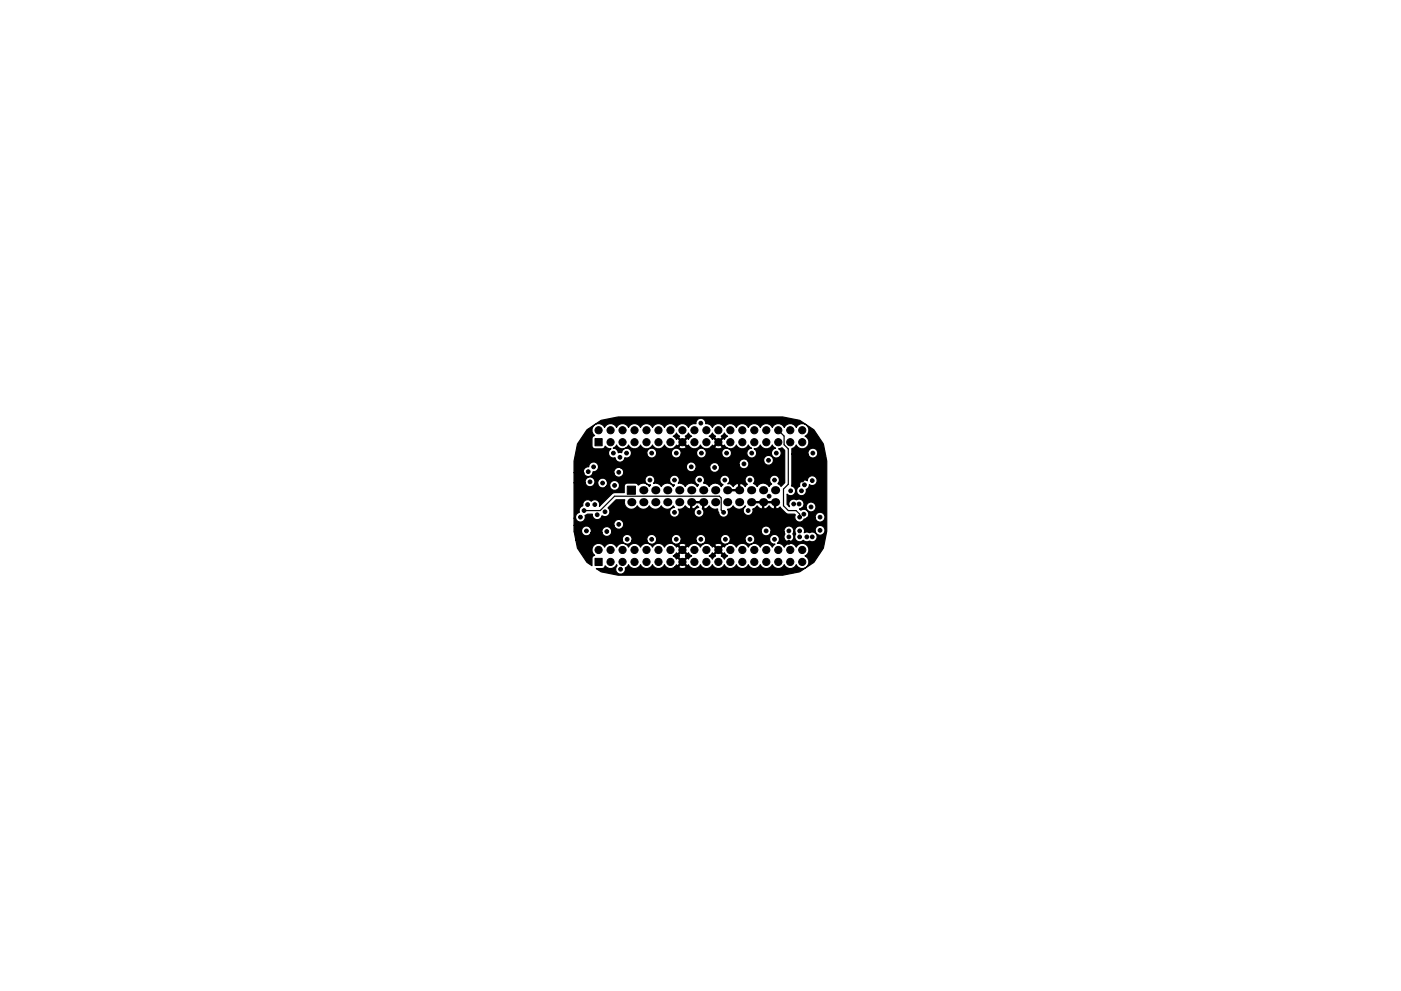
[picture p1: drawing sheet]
<svg xmlns="http://www.w3.org/2000/svg" width="297mm" height="210mm" viewBox="0 0 297 210" stroke-linecap="round" stroke-linejoin="round" font-family="sans-serif">
<g fill="#000" stroke="#000" stroke-width=".21">
<path d="M126.1 93.1h1.6v1.5h-1.6zM126.1 118.5h1.6v1.5h-1.6zM133 103.1h1.7v1.8h-1.7z"/>
<circle cx="125.9" cy="99.1" r=".4"/>
<circle cx="126.9" cy="91.3" r=".76"/>
<circle cx="129.5" cy="93.8" r=".76"/>
<circle cx="129.5" cy="91.3" r=".76"/>
<circle cx="130" cy="96.1" r=".4"/>
<circle cx="131.4" cy="97" r=".4"/>
<circle cx="132" cy="93.8" r=".76"/>
<circle cx="132" cy="91.3" r=".76"/>
<circle cx="132.8" cy="96.1" r=".4"/>
<circle cx="134.5" cy="91.3" r=".76"/>
<circle cx="134.5" cy="93.8" r=".76"/>
<circle cx="137.1" cy="91.3" r=".76"/>
<circle cx="137.1" cy="93.8" r=".76"/>
<circle cx="138.2" cy="96.1" r=".4"/>
<circle cx="139.6" cy="91.3" r=".76"/>
<circle cx="139.6" cy="93.8" r=".76"/>
<circle cx="142.2" cy="93.8" r=".76"/>
<circle cx="142.2" cy="91.3" r=".76"/>
<circle cx="143.4" cy="96.1" r=".4"/>
<circle cx="144.7" cy="93.8" r=".76"/>
<circle cx="144.7" cy="91.3" r=".76"/>
<circle cx="146.6" cy="99.1" r=".4"/>
<circle cx="147.2" cy="93.8" r=".76"/>
<circle cx="147.2" cy="91.3" r=".76"/>
<circle cx="148.6" cy="89.8" r=".4"/>
<circle cx="148.7" cy="96.1" r=".4"/>
<circle cx="149.8" cy="91.3" r=".76"/>
<circle cx="149.8" cy="93.8" r=".76"/>
<circle cx="151.5" cy="99.2" r=".4"/>
<circle cx="152.3" cy="91.3" r=".76"/>
<circle cx="152.3" cy="93.8" r=".76"/>
<circle cx="154.1" cy="96.1" r=".4"/>
<circle cx="154.9" cy="91.3" r=".76"/>
<circle cx="154.9" cy="93.8" r=".76"/>
<circle cx="157.4" cy="91.3" r=".76"/>
<circle cx="157.4" cy="93.8" r=".76"/>
<circle cx="157.7" cy="98.4" r=".4"/>
<circle cx="159.4" cy="96.1" r=".4"/>
<circle cx="159.9" cy="91.3" r=".76"/>
<circle cx="159.9" cy="93.8" r=".76"/>
<circle cx="162.5" cy="93.8" r=".76"/>
<circle cx="162.5" cy="91.3" r=".76"/>
<circle cx="162.9" cy="97.7" r=".4"/>
<circle cx="164.6" cy="96.1" r=".4"/>
<circle cx="165" cy="93.8" r=".76"/>
<circle cx="165" cy="91.3" r=".76"/>
<circle cx="167.6" cy="91.3" r=".76"/>
<circle cx="167.6" cy="93.8" r=".76"/>
<circle cx="170.1" cy="93.8" r=".76"/>
<circle cx="170.1" cy="91.3" r=".76"/>
<circle cx="172.3" cy="96.1" r=".4"/>
<circle cx="123.1" cy="109.7" r=".4"/>
<circle cx="123.2" cy="116.2" r=".4"/>
<circle cx="123.4" cy="100.5" r=".4"/>
<circle cx="123.8" cy="108.3" r=".4"/>
<circle cx="124.3" cy="112.6" r=".4"/>
<circle cx="124.6" cy="107.1" r=".4"/>
<circle cx="124.7" cy="100.1" r=".4"/>
<circle cx="125.1" cy="102.2" r=".4"/>
<circle cx="126.1" cy="107.1" r=".4"/>
<circle cx="126.6" cy="109.2" r=".4"/>
<circle cx="126.9" cy="116.7" r=".76"/>
<circle cx="127.8" cy="102.5" r=".4"/>
<circle cx="128.3" cy="108.6" r=".4"/>
<circle cx="128.7" cy="112.8" r=".4"/>
<circle cx="129" cy="101.8" r=".4"/>
<circle cx="129.5" cy="119.2" r=".76"/>
<circle cx="129.5" cy="116.7" r=".76"/>
<circle cx="130.3" cy="103" r=".4"/>
<circle cx="131.2" cy="111.2" r=".4"/>
<circle cx="131.2" cy="100.2" r=".4"/>
<circle cx="131.2" cy="113.7" r=".4"/>
<circle cx="132" cy="116.7" r=".76"/>
<circle cx="132" cy="119.2" r=".76"/>
<circle cx="133" cy="114.4" r=".4"/>
<circle cx="134.2" cy="108.7" r=".4"/>
<circle cx="134.5" cy="116.7" r=".76"/>
<circle cx="134.5" cy="119.2" r=".76"/>
<circle cx="135.4" cy="100.6" r=".4"/>
<circle cx="137.1" cy="116.7" r=".76"/>
<circle cx="137.1" cy="119.2" r=".76"/>
<circle cx="137.8" cy="101.8" r=".4"/>
<circle cx="138.2" cy="114.4" r=".4"/>
<circle cx="139.4" cy="101.8" r=".4"/>
<circle cx="139.6" cy="119.2" r=".76"/>
<circle cx="139.6" cy="116.7" r=".76"/>
<circle cx="140.7" cy="110" r=".4"/>
<circle cx="142.2" cy="116.7" r=".76"/>
<circle cx="142.2" cy="119.2" r=".76"/>
<circle cx="143" cy="101.8" r=".4"/>
<circle cx="143" cy="108.7" r=".4"/>
<circle cx="143.4" cy="114.4" r=".4"/>
<circle cx="144.7" cy="101.8" r=".4"/>
<circle cx="144.7" cy="116.7" r=".76"/>
<circle cx="144.7" cy="119.2" r=".76"/>
<circle cx="145.9" cy="110" r=".4"/>
<circle cx="147.2" cy="119.2" r=".76"/>
<circle cx="147.2" cy="116.7" r=".76"/>
<circle cx="148.2" cy="108.7" r=".4"/>
<circle cx="148.3" cy="101.8" r=".4"/>
<circle cx="148.6" cy="114.4" r=".4"/>
<circle cx="149.8" cy="119.2" r=".76"/>
<circle cx="149.8" cy="116.7" r=".76"/>
<circle cx="150" cy="101.8" r=".4"/>
<circle cx="151.1" cy="110" r=".4"/>
<circle cx="152.3" cy="119.2" r=".76"/>
<circle cx="152.3" cy="116.7" r=".76"/>
<circle cx="153.4" cy="108.7" r=".4"/>
<circle cx="153.7" cy="101.8" r=".4"/>
<circle cx="153.8" cy="114.4" r=".4"/>
<circle cx="154.9" cy="119.2" r=".76"/>
<circle cx="154.9" cy="116.7" r=".76"/>
<circle cx="155.3" cy="101.8" r=".4"/>
<circle cx="156.3" cy="110" r=".4"/>
<circle cx="157.4" cy="119.2" r=".76"/>
<circle cx="157.4" cy="116.7" r=".76"/>
<circle cx="158.6" cy="108.3" r=".4"/>
<circle cx="159" cy="114.4" r=".4"/>
<circle cx="159" cy="101.8" r=".4"/>
<circle cx="159.9" cy="116.7" r=".76"/>
<circle cx="159.9" cy="119.2" r=".76"/>
<circle cx="160.7" cy="101.8" r=".4"/>
<circle cx="161.5" cy="110" r=".4"/>
<circle cx="162.4" cy="112.6" r=".4"/>
<circle cx="162.5" cy="119.2" r=".76"/>
<circle cx="162.5" cy="116.7" r=".76"/>
<circle cx="163.1" cy="105.3" r=".4"/>
<circle cx="164.2" cy="114.4" r=".4"/>
<circle cx="164.2" cy="101.8" r=".4"/>
<circle cx="165" cy="116.7" r=".76"/>
<circle cx="165" cy="119.2" r=".76"/>
<circle cx="165.9" cy="101.8" r=".4"/>
<circle cx="166.8" cy="110" r=".4"/>
<circle cx="167.3" cy="113.9" r=".4"/>
<circle cx="167.3" cy="112.6" r=".4"/>
<circle cx="167.3" cy="115.1" r=".4"/>
<circle cx="167.6" cy="116.7" r=".76"/>
<circle cx="167.6" cy="119.2" r=".76"/>
<circle cx="167.6" cy="104.1" r=".4"/>
<circle cx="168.3" cy="106.9" r=".4"/>
<circle cx="169.4" cy="106.9" r=".4"/>
<circle cx="169.5" cy="113.9" r=".4"/>
<circle cx="169.5" cy="112.6" r=".4"/>
<circle cx="169.5" cy="109.7" r=".4"/>
<circle cx="169.9" cy="104.1" r=".4"/>
<circle cx="170.1" cy="101.8" r=".4"/>
<circle cx="170.1" cy="119.2" r=".76"/>
<circle cx="170.1" cy="116.7" r=".76"/>
<circle cx="170.4" cy="109.1" r=".4"/>
<circle cx="170.6" cy="102.9" r=".4"/>
<circle cx="171.1" cy="113.9" r=".4"/>
<circle cx="172" cy="107.6" r=".4"/>
<circle cx="172.2" cy="113.9" r=".4"/>
<circle cx="172.2" cy="102" r=".4"/>
<circle cx="173.9" cy="112.5" r=".4"/>
<circle cx="173.9" cy="109.7" r=".4"/>
<circle cx="173.9" cy="104.1" r=".4"/>
<circle cx="131.6" cy="120.8" r=".4"/>
</g>
<g fill="#000">
<circle cx="133.9" cy="106.5" r=".86"/>
<circle cx="136.4" cy="106.5" r=".86"/>
<circle cx="136.4" cy="104" r=".86"/>
<circle cx="138.9" cy="104" r=".86"/>
<circle cx="138.9" cy="106.5" r=".86"/>
<circle cx="141.5" cy="104" r=".86"/>
<circle cx="141.5" cy="106.5" r=".86"/>
<circle cx="144" cy="104" r=".86"/>
<circle cx="144" cy="106.5" r=".86"/>
<circle cx="146.6" cy="104" r=".86"/>
<circle cx="146.6" cy="106.5" r=".86"/>
<circle cx="149.1" cy="104" r=".86"/>
<circle cx="149.1" cy="106.5" r=".86"/>
<circle cx="151.6" cy="104" r=".86"/>
<circle cx="151.6" cy="106.5" r=".86"/>
<circle cx="154.2" cy="104" r=".86"/>
<circle cx="154.2" cy="106.5" r=".86"/>
<circle cx="156.7" cy="106.5" r=".86"/>
<circle cx="156.7" cy="104" r=".86"/>
<circle cx="159.3" cy="104" r=".86"/>
<circle cx="159.3" cy="106.5" r=".86"/>
<circle cx="161.8" cy="106.5" r=".86"/>
<circle cx="161.8" cy="104" r=".86"/>
<circle cx="164.3" cy="104" r=".86"/>
<circle cx="164.3" cy="106.5" r=".86"/>
</g>
<path d="M165 91.3l1.2 1.2v1.9l.9 .8v7.5l-1 1.1v3.5l1 1h1.7l.7 .8v.6M123.8 108.3h3.5l3-3h22.2l.4 .4v2.5l.5 .5M164.2 101.7v.1" fill="none" stroke="#000" stroke-width=".25"/>
<path d="M124.4 91.2l3.1-2 3.6-.7h34.8l3.7 .7 3 2 2 3 .7 3.6v14.9l-.7 3.6-2 3-3 2-3.7 .7h-34.8l-3.6-.7-1.1-.7h1.3a.63 .63 0 0 0 .6-.5 1.39 1.39 0 0 0 2.4-.3l.1 .2a1.04 1.04 0 0 0 .5 1.8 1.04 1.04 0 0 0 1.3-1.3l.7-.7v.2a1.4 1.4 0 0 0 2.5-.2 1.38 1.38 0 0 0 1.3 .8 1.38 1.38 0 0 0 1.2-.8 1.38 1.38 0 0 0 1.3 .8 1.38 1.38 0 0 0 1.3-.8 1.36 1.36 0 0 0 2.2 .4h.8l.1 .2a1.01 1.01 0 0 0 1.5-.2l-.8-.8-.8 .8h-.8l.3-.4 .3 .2 .8-.8-.8-.8-.3 .2-.7-.6 .4-.3h.8l.2 .2-.2 .3 .8 .8 .8-.8-.2-.2 .2-.3-.8-.8-.8 .8h-.8l.3-.4 .3 .2 .8-.8h.4l.8 .8 .3-.2 .6 .7-.6 .6-.3-.2-.8 .8 .8 .8 .3-.2v.2a1.4 1.4 0 0 0 2.5-.2 1.38 1.38 0 0 0 1.3 .8 1.38 1.38 0 0 0 1.2-.8 1.38 1.38 0 0 0 1.3 .8 1.38 1.38 0 0 0 1.3-.8 1.38 1.38 0 0 0 1.3 .8 1.38 1.38 0 0 0 1.2-.8 1.38 1.38 0 0 0 1.3 .8 1.38 1.38 0 0 0 1.3-.8 1.38 1.38 0 0 0 1.2 .8 1.38 1.38 0 0 0 1.3-.8 1.38 1.38 0 0 0 1.3 .8 1.38 1.38 0 0 0 1.2-.8 1.38 1.38 0 0 0 1.3 .8 1.38 1.38 0 0 0 1.3-.8 1.38 1.38 0 0 0 1.3 .8 1.38 1.38 0 0 0 1.2-.8 1.4 1.4 0 0 0 2.3 .4 1.4 1.4 0 0 0-.4-2.2 1.4 1.4 0 0 0 .4-2.3 1.4 1.4 0 0 0-2.3 .4 1.38 1.38 0 0 0-1.2-.8 1.38 1.38 0 0 0-1.3 .8 1.33 1.33 0 0 0-1.5-.8 1.05 1.05 0 0 0 0-1.7 1.05 1.05 0 0 0-1.6 .5 1.05 1.05 0 0 0 1.1 1.4l-.6 .6v-.2a1.4 1.4 0 0 0-2.5 .2 1.38 1.38 0 0 0-1.3-.8 1.38 1.38 0 0 0-1.2 .8 1.38 1.38 0 0 0-1.3-.8 1.38 1.38 0 0 0-1.3 .8 1.38 1.38 0 0 0-1.2-.8 1.38 1.38 0 0 0-1.3 .8l-.3-.2-.8 .8 .8 .8 .3-.2 .7 .7-.7 .6-.7-.6 .2-.3-.8-.8-.8 .8 .2 .3-.7 .6-.6-.6 .6-.7 .3 .2 .8-.8-.8-.8-.3 .2-.2-.4h.7l.8 .8 .8-.8-.1-.2a1.01 1.01 0 0 0-1.5 .2h-.7l-.2-.2a1.39 1.39 0 0 0-2.1 .6 1.38 1.38 0 0 0-1.3-.8 1.38 1.38 0 0 0-1.2 .8l-.3-.2-.8 .8h-.4l-.8-.8-.3 .2-.3-.4h.8l.8 .8 .8-.8a.93 .93 0 0 0-1.6 0h-.8l-.2-.2a1.39 1.39 0 0 0-2 .6 1.38 1.38 0 0 0-1.3-.8 1.38 1.38 0 0 0-1.3 .8 1.38 1.38 0 0 0-1.2-.8 1.38 1.38 0 0 0-1.3 .8 1.38 1.38 0 0 0-1.3-.8 1.38 1.38 0 0 0-1.2 .8 1.38 1.38 0 0 0-1.3-.8 1.38 1.38 0 0 0-1.3 .8 1.38 1.38 0 0 0-1.2-.8 1.38 1.38 0 0 0-1.3 .8 1.41 1.41 0 0 0-2.2-.5 1.41 1.41 0 0 0 .1 2.2 .63 .63 0 0 0-.6 .7v1.5l-1.1-.7-2-3-.3-1.7h9.8a1.06 1.06 0 0 0 1.1 .9 1.06 1.06 0 0 0 1-.9h3.1l.2 .4a1.05 1.05 0 0 0 1.1 .5 1.05 1.05 0 0 0 .8-.9h3.1l.2 .4a1.05 1.05 0 0 0 1.1 .5 1.05 1.05 0 0 0 .8-.9h3.2l.1 .4a1.05 1.05 0 0 0 1.1 .5 1.05 1.05 0 0 0 .8-.9h3.2l.1 .4a1.05 1.05 0 0 0 1.1 .5 1.05 1.05 0 0 0 .8-.9h3.2l.1 .4a1.06 1.06 0 0 0 1.8 0 1.06 1.06 0 0 0-.7-1.6 1.06 1.06 0 0 0-1.2 1.2h-3.2v-.4a1.06 1.06 0 0 0-1.2-.8 1.06 1.06 0 0 0-.8 1.2h-3.2v-.4a1.06 1.06 0 0 0-1.2-.8 1.06 1.06 0 0 0-.8 1.2h-3.2v-.4a1.06 1.06 0 0 0-1.2-.8 1.06 1.06 0 0 0-.9 1.2h-3.1v-.4a1.06 1.06 0 0 0-1.2-.8 1.06 1.06 0 0 0-.9 1.2h-3.1v-.4a1.06 1.06 0 0 0-1.2-.8 1.06 1.06 0 0 0-.9 1.2h-9.8l-.4-1.8h1.6l.2 .4a1.04 1.04 0 0 0 1 .5 1.04 1.04 0 0 0 .8-.7h2.3l.2 .4a1.04 1.04 0 0 0 1.1 .4 1.04 1.04 0 0 0 .8-1h31.7l.2 .4a1.05 1.05 0 0 0 1 .5 1.05 1.05 0 0 0 .9-.9h2.7l.2 .4a1.09 1.09 0 0 0 .1 1.5 1.09 1.09 0 0 0 1.5 0 1.09 1.09 0 0 0 .1-1.5l.2-.4h.2l.2 .4a1.08 1.08 0 0 0 .1 1.5 1.08 1.08 0 0 0 1.5-.1 1.01 1.01 0 0 0 1.3 .2 1.05 1.05 0 0 0 1.7-.9 1.05 1.05 0 0 0-1.7-.9l-.3-.1-.8 .1 .1-.3h2.2a1.06 1.06 0 0 0 1.6 .7 1.06 1.06 0 0 0 .1-1.8 1.06 1.06 0 0 0-1.7 .7v.4h-2.2a1.05 1.05 0 0 0-1.1-1.1 1.05 1.05 0 0 0-1 1.2h-.2v-.4a1.06 1.06 0 0 0-1.2-.8 1.06 1.06 0 0 0-.9 1.2h-2.7v-.4a1.06 1.06 0 0 0-1.3-.8 1.06 1.06 0 0 0-.8 1.2h-31.7v-.2a1.06 1.06 0 0 0-1.3-.9 1.06 1.06 0 0 0-.8 1.3h-2.3l.1-.1a1.06 1.06 0 0 0-1.1-1.3 1.06 1.06 0 0 0-1 1.2h-1.6v-1.3h8.5a1.06 1.06 0 0 0 1.6 .6 1.06 1.06 0 0 0 0-1.7 1.06 1.06 0 0 0-1.6 .6v.5h-8.5v-1.6h.3a1.05 1.05 0 0 0 1.3 .8 1.05 1.05 0 0 0 .7-1.3l.5-.3h1.1v.3a1.05 1.05 0 0 0 1 .9 1.05 1.05 0 0 0 1.1-.9 1.05 1.05 0 0 0 1.4-.2 1.05 1.05 0 0 0-.2-1.4l1.7-1.8h1.9a1.49 1.49 0 0 0 .7 1.9 1.49 1.49 0 0 0 1.9-.6 1.45 1.45 0 0 0 2.6 0 1.45 1.45 0 0 0 2.5 0 1.45 1.45 0 0 0 2.5 0l.3 .4a1.05 1.05 0 0 0-1 1.3 1.05 1.05 0 0 0 1.5 .6 1.05 1.05 0 0 0 .3-1.6 1.36 1.36 0 0 0 1.5-.7l.5 .5 .4 .2 .2-.1v-1.2h.3v1.2l.2 .1 .4-.2 .5-.5 .3 .4h-.1a1.05 1.05 0 0 0-.8 1.4 1.05 1.05 0 0 0 1.6 .5 1.05 1.05 0 0 0 .1-1.7l.1-1.2h-2.6v-.3h2.8v1.5l.3 .1 .4-.2 .5-.5a1.42 1.42 0 0 0 1.7 .7l.3 .7a1.05 1.05 0 0 0 1.4 1 1.05 1.05 0 0 0 .4-1.6l.6-.1 .6-.7 .3 .3a1.47 1.47 0 0 0 2.3-.3l.1 .1a1.05 1.05 0 0 0-.4 1.4 1.05 1.05 0 0 0 1.3 .5 1.05 1.05 0 0 0 .6-1.3l.4-.2 .5-.5 .5 .5 .4 .2 .3-.1v-1.2h.2v1.2l.3 .1 .4-.2 .5-.5 .5 .5 .4 .2 .2-.1v-1.2h-5.1v-.3h5.4v1.5l.2 .1 .7-.4 1.4 1.4 1.7 .1 .1 .1-.1 .3a1.04 1.04 0 0 0 .7 1.2 1.04 1.04 0 0 0 1.3-.6l.6-.2h1.7a1.06 1.06 0 0 0 1.6 .7 1.06 1.06 0 0 0 .1-1.8 1.06 1.06 0 0 0-1.7 .7v.4h-1.7a1.04 1.04 0 0 0 .2-1.4 1.04 1.04 0 0 0-1.5-.2l-.3-.3 .5-.2h.9l.2 .3a1.06 1.06 0 0 0 1.7 0 1.06 1.06 0 0 0-.6-1.6 1.06 1.06 0 0 0-1.3 1.3h-.9l.3-.3a1.05 1.05 0 0 0-.1-1.3 1.05 1.05 0 0 0-1.4-.2 1.05 1.05 0 0 0-1.3 .2 1.05 1.05 0 0 0-.1 1.3l-.5-.5v-2.2a1.04 1.04 0 0 0 1 .3 1.04 1.04 0 0 0 .8-.8h.2l.1 .4a1.05 1.05 0 0 0 1.4 .4 1.05 1.05 0 0 0 .5-1.3 .96 .96 0 0 0 .7-1 1.05 1.05 0 0 0 1.6-.4 1.05 1.05 0 0 0-.8-1.4 1.05 1.05 0 0 0-1.2 1 1.04 1.04 0 0 0-1.2 0 1.04 1.04 0 0 0-.4 1.2 1.01 1.01 0 0 0-.7 1.1h-.2v-.4a1.02 1.02 0 0 0-.9-.8l.1-6.8h3.4a1.06 1.06 0 0 0 1.6 .7 1.06 1.06 0 0 0 0-1.7 1.06 1.06 0 0 0-1.6 .6v.4h-3.4v-1.1l.4-.2 .5-.6 .1 .2a1.41 1.41 0 0 0 2.3 .2 1.41 1.41 0 0 0-.5-2.2 1.4 1.4 0 0 0 .4-2.3 1.4 1.4 0 0 0-2.3 .4 1.38 1.38 0 0 0-1.2-.8 1.38 1.38 0 0 0-1.3 .8 1.38 1.38 0 0 0-1.3-.8 1.38 1.38 0 0 0-1.3 .8 1.38 1.38 0 0 0-1.2-.8 1.38 1.38 0 0 0-1.3 .8 1.38 1.38 0 0 0-1.3-.8 1.38 1.38 0 0 0-1.2 .8 1.38 1.38 0 0 0-1.3-.8 1.38 1.38 0 0 0-1.3 .8 1.38 1.38 0 0 0-1.2-.8 1.38 1.38 0 0 0-1.3 .8 1.38 1.38 0 0 0-1.3-.8 1.38 1.38 0 0 0-1.3 .8 1.31 1.31 0 0 0-1.4-.8 1.04 1.04 0 0 0-1-1.2 1.04 1.04 0 0 0-1 1.2 1.35 1.35 0 0 0-1.6 .8 1.38 1.38 0 0 0-1.3-.8 1.38 1.38 0 0 0-1.3 .8 1.38 1.38 0 0 0-1.2-.8 1.38 1.38 0 0 0-1.3 .8 1.38 1.38 0 0 0-1.3-.8 1.38 1.38 0 0 0-1.3 .8 1.38 1.38 0 0 0-1.2-.8 1.38 1.38 0 0 0-1.3 .8 1.38 1.38 0 0 0-1.3-.8 1.38 1.38 0 0 0-1.2 .8 1.38 1.38 0 0 0-1.3-.8 1.38 1.38 0 0 0-1.3 .8 1.38 1.38 0 0 0-1.2-.8 1.38 1.38 0 0 0-1.3 .8 1.41 1.41 0 0 0-2.2-.5 1.41 1.41 0 0 0 .1 2.2 .63 .63 0 0 0-.6 .7v1.5l.2 .4 .4 .2h1.6a.63 .63 0 0 0 .6-.5l.4 .3 .8 .3a1.04 1.04 0 0 0-.4 1.3 1.04 1.04 0 0 0 1.3 .5 1.04 1.04 0 0 0 1 1 1.04 1.04 0 0 0 1.1-1 1.03 1.03 0 0 0 1.4-.8h3.2l.2 .4a1.05 1.05 0 0 0 1.1 .5 1.05 1.05 0 0 0 .8-.9h3.1l.2 .4a1.05 1.05 0 0 0 1.1 .5 1.05 1.05 0 0 0 .8-.9h3.3l.1 .4a1.05 1.05 0 0 0 1.1 .5 1.05 1.05 0 0 0 .9-.9h3.2l.2 .4a1.06 1.06 0 0 0 1.7 0 1.06 1.06 0 0 0-.6-1.6 1.06 1.06 0 0 0-1.3 1.2h-3.2v-.4a1.06 1.06 0 0 0-1.3-.8 1.06 1.06 0 0 0-.8 1.2h-3.3v-.4a1.06 1.06 0 0 0-1.2-.8 1.06 1.06 0 0 0-.9 1.2h-3.1v-.4a1.06 1.06 0 0 0-1.2-.8 1.06 1.06 0 0 0-.9 1.2h-3.2v-.4a1.05 1.05 0 0 0-1.1-.8 1.05 1.05 0 0 0-1 1h-.7v-.2a1.01 1.01 0 0 0-1.1-.8l.7-.7 .1 .2a1.4 1.4 0 0 0 2.5-.2 1.38 1.38 0 0 0 1.2 .8 1.38 1.38 0 0 0 1.3-.8 1.38 1.38 0 0 0 1.3 .8 1.38 1.38 0 0 0 1.2-.8 1.38 1.38 0 0 0 1.3 .8 1.38 1.38 0 0 0 1.3-.8 1.36 1.36 0 0 0 2.2 .4h.8l.1 .2a1.01 1.01 0 0 0 1.5-.2l-.8-.8-.8 .8h-.8l.3-.4 .3 .2 .8-.8-.8-.8-.3 .2-.7-.6 .7-.7 .7 .6-.2 .3 .8 .8 .8-.8-.2-.3 .7-.6 .6 .7-.6 .6-.3-.2-.8 .8 .8 .8 .3-.2v.2a1.4 1.4 0 0 0 2.5-.2 1.36 1.36 0 0 0 2.3 .4h.7l.1 .2a1.01 1.01 0 0 0 1.5-.2l-.8-.8-.8 .8h-.7l.2-.4 .3 .2 .8-.8-.8-.8-.3 .2-.6-.6 .6-.7 .7 .6-.2 .3 .8 .8 .8-.8-.2-.3 .7-.6 .7 .7-.7 .6-.3-.2-.8 .8 .8 .8 .3-.2 .1 .2a1.4 1.4 0 0 0 2.4-.2 1.38 1.38 0 0 0 1.3 .8 1.38 1.38 0 0 0 1.3-.8l.7 .7h-.2a1.05 1.05 0 0 0-.8 1.5 1.05 1.05 0 0 0 1.7 .3 1.05 1.05 0 0 0-.2-1.7 1.28 1.28 0 0 0 1.3-.8 1.38 1.38 0 0 0 1.3 .8 1.38 1.38 0 0 0 1.2-.8l.7 .7a1.05 1.05 0 0 0-.8 1.5 1.05 1.05 0 0 0 1.7 .3 1.05 1.05 0 0 0-.2-1.7l.7-.2 .6 .6v6.8l-.8 .8-.7-.6a1.05 1.05 0 0 0 0-1.5 1.05 1.05 0 0 0-1.5 .1 1.05 1.05 0 0 0 .2 1.5l-.5 .5a1.45 1.45 0 0 0-2.6 0l-.2-.3-.6-.3 .2-.2a1.05 1.05 0 0 0-.3-1.4 1.05 1.05 0 0 0-1.5 .3 1.05 1.05 0 0 0 .4 1.4l-.5 .5-.5-.5-.4-.1-.3 .1v1.5h-2.7v-.3h2.5v-1.2l-.2-.1-.5 .1-.5 .6-.4-.6-.5-.1-.2 .1 .2-.3a1.05 1.05 0 0 0-.3-1.5 1.05 1.05 0 0 0-1.5 .5 1.05 1.05 0 0 0 .6 1.4l-.4 .4a1.45 1.45 0 0 0-2.5 0l-.2-.3-1-.5a1.05 1.05 0 0 0-.4-1.5 1.05 1.05 0 0 0-1.5 .6 1.05 1.05 0 0 0 .8 1.4l-.3 .3a1.45 1.45 0 0 0-2.5 0 1.36 1.36 0 0 0-1.5-.7 1.05 1.05 0 0 0-.3-1.6 1.05 1.05 0 0 0-1.5 .7 1.05 1.05 0 0 0 1 1.3l-.3 .3a1.45 1.45 0 0 0-2.5 0 1.38 1.38 0 0 0-1.6-.6 1.05 1.05 0 0 0-.4-1.7 1.05 1.05 0 0 0-1.5 .8 1.05 1.05 0 0 0 1.2 1.2l-.2 .3a1.46 1.46 0 0 0-2.4-.3l-.1-.2-.5-.2h-1.9l-.4 .4-.1 1.6-2.3 .1-2.9 2.8v-.1a1.04 1.04 0 0 0-.5-1.2 1.04 1.04 0 0 0-1.3 .3 1.04 1.04 0 0 0-1.2-.3 1.04 1.04 0 0 0-.5 1.2 1.02 1.02 0 0 0-.7 1.4 1.05 1.05 0 0 0-.9 1.2h-.3v-7.5h2.4l.1 .4a1.04 1.04 0 0 0 1.8-.1h.7l.2 .4a1.03 1.03 0 0 0 1.6 .1h.8l.1 .4a1.06 1.06 0 0 0 1.8 0 1.06 1.06 0 0 0-.7-1.6 1.06 1.06 0 0 0-1.2 1.2h-.8l.1-.1a1.06 1.06 0 0 0-.6-1.7 1.06 1.06 0 0 0-1.3 1.3h-.7l.1-.3a1.06 1.06 0 0 0-1-1.2 1.06 1.06 0 0 0-1 1.2h-2.4v-2.1h2l.1 .4a1.04 1.04 0 0 0 1 .4 1.04 1.04 0 0 0 .9-.7h4.5l.1 .4a1.05 1.05 0 0 0 1.7 .1 1.05 1.05 0 0 0-.4-1.6h13.9l.2 .3a1.04 1.04 0 0 0 1 .5 1.04 1.04 0 0 0 .8-.7h3l.1 .4a1.05 1.05 0 0 0 1.5 .3 1.05 1.05 0 0 0 .3-1.5h4.3l.2 .4a1.05 1.05 0 0 0 1.4 .3 1.05 1.05 0 0 0 .3-1.4h3.3l.2 .3a1.06 1.06 0 0 0 1.7 0 1.06 1.06 0 0 0-.7-1.6 1.06 1.06 0 0 0-1.2 1.3l-3.3-.1a1.06 1.06 0 0 0-1.3-.4 1.06 1.06 0 0 0-.6 1.2h-4.3a1.06 1.06 0 0 0-1.3-.4 1.06 1.06 0 0 0-.6 1.2h-3l.1-.1a1.06 1.06 0 0 0-1-1.3 1.06 1.06 0 0 0-1.1 1.3l-14.1-.1a1.06 1.06 0 0 0-1.2 1.2h-4.5v-.3h.4a1.05 1.05 0 0 0 .8-1.2 1.05 1.05 0 0 0-1.1-.9 1.05 1.05 0 0 0-1 1 1.03 1.03 0 0 0-1.1 1.3h-2v-2.5l.7-3.6z" fill="#000" stroke="#000" stroke-width=".25"/>
</svg>
